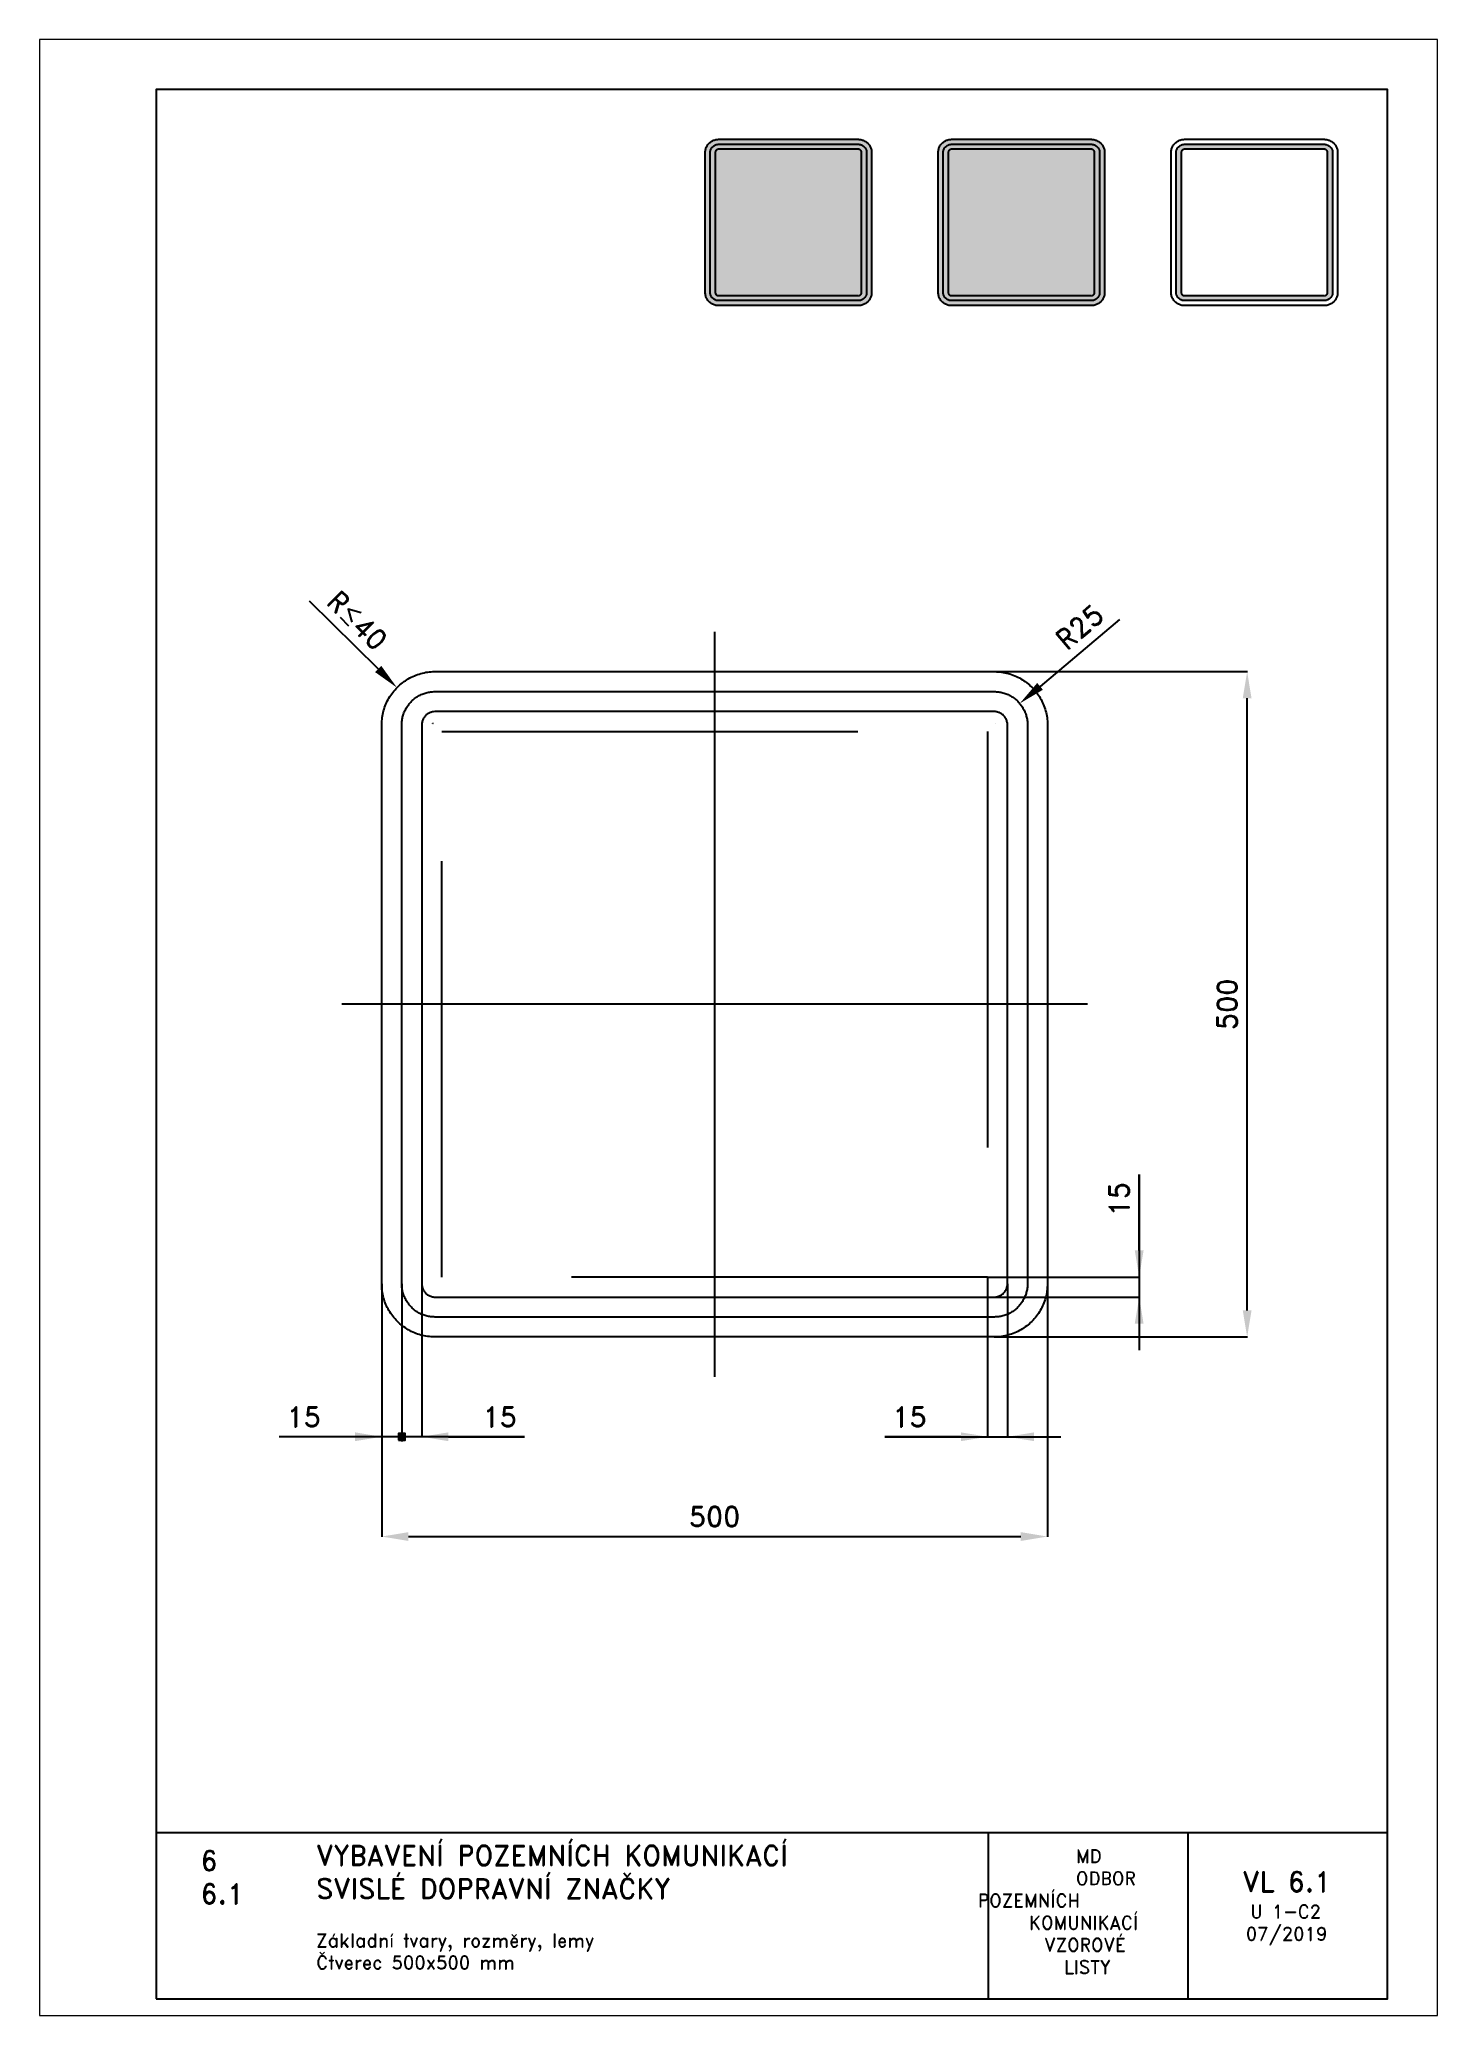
# Paper-space layout 'U 1-C2-Čtverec (500x500)' of a CAD drawing. Header units: millimetres. Extents: x 0 to 210, y 0 to 297.
# The model-space entities are those that its viewports show. They can reach past a viewport. Long polylines and large blocks are cut down to what shows.
import ezdxf

# ---------------------------------------------------------------- set-up
doc = ezdxf.new("R2010")
doc.units = ezdxf.units.MM
doc.header["$LTSCALE"] = 5
doc.linetypes.add('ČERCHOVANÁX2', pattern=[2, 1, -0.5, 0, -0.5])
doc.linetypes.add('ČÁRKOVANÁX2', pattern=[1.5, 1, -0.5])
for name, color, linetype in [('Kóty', 2, 'Continuous'), ('Rozpiska', 7, 'Continuous'), ('Značka', 7, 'Continuous')]:
    doc.layers.add(name, color=color, linetype=linetype)
doc.layers.add('Rámeček', color=6, linetype='Continuous', plot=False)
doc.styles.get("Standard").update_dxf_attribs({"font": 'romand.shx', "height": 15})
doc.dimstyles.get("Standard").update_dxf_attribs({"dimtxt": 15, "dimasz": 20, "dimexe": 0.18, "dimexo": 0.0625, "dimgap": 7.5, "dimtad": 1, "dimdec": 0, "dimzin": 0, "dimdsep": 46, "dimtxsty": 'Standard', "dimcen": 0.09, "dimadec": 0, "dimazin": 0, "dimtfac": 1, "dimtdec": 0, "dimtofl": 0, "dimtmove": 0, "dimatfit": 3, "dimfxl": 1, "dimtolj": 1, "dimtzin": 0, "dimarcsym": 0})

psp = doc.layouts.new('U 1-C2-Čtverec (500x500)')

# ---------------------------------------------------------------- texts
at = {"layer": 'Rozpiska', "color": 7, "attachment_point": 1}
for s, width, insert, char_height in [('6', 149.0422, (24.17, 24.77), 3), ('{\\C6;VYBAVENÍ POZEMNÍCH KOMUNIKACÍ\\P}SVISLÉ DOPRAVNÍ ZNAČKY{\\H1.34524x; }', 149.0422, (41.56, 25.56), 3), ('\\pi14.7414;{\\C6;MD\\P\\pi2.36044;}ODBOR POZEMNÍCH{\\H1.57143x; }\\P\\pi7.69378;KOMUNIKACÍ{\\H1.5x; }\\P\\pi9.97949;{\\C6;VZOROVÉ\\H1.47619x; \\H0.67742x;\\P\\pi12.93187;LISTY\\H1.26984x; }', 33.1018, (140.95, 24.95), 2), ('\\pi1.03113;{\\H1.5x;\\C6;VL 6.1\\P\\pi2.22157;\\H0.66667x;U 1-C2\\H1.66666x; \\H0.6x;\\P\\pi1.5549;07/2019\\H1.80159x; }', 16.0623, (179.66, 21.61), 2), ('6.1', 149.0422, (24.17, 19.78), 3), ('{\\C6;Základní tvary, rozměry, lemy\\P}Čtverec 500x500 mm{\\H2.11905x; }', 149.0422, (41.56, 12.29), 2)]:
    psp.add_mtext_dynamic_manual_height_columns(s, width=width, gutter_width=100, heights=[0], dxfattribs=dict(at, insert=insert, char_height=char_height))

msp = doc.modelspace()

# ---------------------------------------------------------------- texts
at = {"layer": 'Kóty', "char_height": 15, "attachment_point": 5}
for s, insert, rotation in [('\\A1;R{\\A0;≤}40', (-18.3, 538.5), 315.2623), ('\\A1;15', (553.9, 103.6), 90)]:
    msp.add_mtext(s, dxfattribs=dict(at, insert=insert, rotation=rotation))
for insert in [(-58.6, -60), (88.6, -60), (396.4, -60)]:
    msp.add_mtext('\\A1;15', dxfattribs=dict(at, insert=insert))

# ---------------------------------------------------------------- blocks, each defined once
blk = doc.blocks.new('*D0')
at = {"layer": 'Defpoints', "color": 0, "transparency": 16777216}
for p in [(0, 40), (500, 40), (500, -150)]:
    blk.add_point(p, dxfattribs=at)
at = {"layer": 'Kóty', "color": 0, "lineweight": -2, "transparency": 16777216}
for p, q in [((0, 39.9), (0, -150.2)), ((500, 39.9), (500, -150.2)), ((20, -150), (480, -150))]:
    blk.add_line(p, q, dxfattribs=at)
at = {"layer": 'Kóty', "color": 0, "transparency": 16777216}
for points in [[(20, -146.7), (20, -153.3), (0, -150)], [(480, -146.7), (480, -153.3), (500, -150)]]:
    blk.add_solid(points, dxfattribs=at)
at = {"layer": 'Kóty', "color": 0, "transparency": 16777216, "insert": (250, -135), "char_height": 15, "attachment_point": 5}
blk.add_mtext('\\A1;500', dxfattribs=at)
blk = doc.blocks.new('*D1')
at = {"layer": 'Defpoints', "color": 0, "transparency": 16777216}
for p in [(460, 500), (650, 500), (460, 0)]:
    blk.add_point(p, dxfattribs=at)
at = {"layer": 'Kóty', "color": 0, "lineweight": -2, "transparency": 16777216}
for p, q in [((460.1, 500), (650.2, 500)), ((650, 20), (650, 480)), ((460.1, 0), (650.2, 0))]:
    blk.add_line(p, q, dxfattribs=at)
at = {"layer": 'Kóty', "color": 0, "transparency": 16777216}
for points in [[(646.7, 480), (653.3, 480), (650, 500)], [(646.7, 20), (653.3, 20), (650, 0)]]:
    blk.add_solid(points, dxfattribs=at)
at = {"layer": 'Kóty', "color": 0, "transparency": 16777216, "insert": (635, 250), "char_height": 15, "attachment_point": 5, "rotation": 90}
blk.add_mtext('\\A1;500', dxfattribs=at)
blk = doc.blocks.new('*D2')
at = {"layer": 'Defpoints', "color": 0, "transparency": 16777216}
for p in [(479.2, 476.1), (461, 460.8)]:
    blk.add_point(p, dxfattribs=at)
at = {"layer": 'Kóty', "color": 0, "lineweight": -2, "transparency": 16777216}
for p, q in [((554.1, 539.1), (494.5, 488.9)), ((461, 460.7), (461, 460.9)), ((461, 460.8), (461.1, 460.8))]:
    blk.add_line(p, q, dxfattribs=at)
at = {"layer": 'Kóty', "color": 0, "transparency": 16777216}
blk.add_solid([(492.3, 491.5), (496.6, 486.4), (479.2, 476.1)], dxfattribs=at)
at = {"layer": 'Kóty', "color": 0, "transparency": 16777216, "insert": (524.2, 533.6), "char_height": 15, "attachment_point": 5, "rotation": 40.0822}
blk.add_mtext('\\A1;R25', dxfattribs=at)

# ---------------------------------------------------------------- dimensions: what is measured, and where the dimension line sits
at = {"layer": 'Kóty'}
dim = msp.add_radius_dim(center=(461, 460.8), mpoint=(479.2, 476.1), text='R25', dimstyle='Standard', dxfattribs=at)
dim.commit()
dim.dimension.update_dxf_attribs({"geometry": '*D2', "text_midpoint": (533.9, 522.1), "dimtype": 164})
dim = msp.add_linear_dim(base=(650, 500), p1=(460, 0), p2=(460, 500), angle=90, dimstyle='Standard', dxfattribs=at)
dim.commit()
dim.dimension.update_dxf_attribs({"geometry": '*D1', "text_midpoint": (635, 250)})
dim = msp.add_linear_dim(base=(500, -150), p1=(0, 40), p2=(500, 40), dimstyle='Standard', dxfattribs=at)
dim.commit()
dim.dimension.update_dxf_attribs({"geometry": '*D0', "text_midpoint": (250, -135)})

# ---------------------------------------------------------------- hatches: boundary and pattern name
at = {"layer": 'Kóty'}
h = msp.add_hatch(color=256, dxfattribs=at)
h.dxf.hatch_style = 1
h.paths.add_polyline_path([(12.5, -77.5), (17.5, -77.5), (17.5, -72.5), (12.5, -72.5)])

# ---------------------------------------------------------------- linework, layer by layer
for p, q in [((-54.5, 553.3), (-2.8, 502.1)), ((38.4, 461.1), (38.4, 461.3)), ((38.4, 461.2), (38.5, 461.2)), ((568.9, 122.1), (568.9, -10)), ((568.9, 65), (568.9, 122.1)), ((455, 44.9), (455, -75.2)), ((455.1, 45), (569.1, 45)), ((0, 39.9), (0, -75.2)), ((15, 39.9), (15, -78.5)), ((15, 39.9), (15, -78.5)), ((15, 39.9), (15, -78.5)), ((15, 39.9), (15, -78.5)), ((30, 39.9), (30, -75.2)), ((460.1, 30), (569.1, 30)), ((470, 39.9), (470, -75.2)), ((107.1, -75), (-77.1, -75)), ((50, -75), (107.1, -75)), ((377.9, -75), (510, -75)), ((435, -75), (377.9, -75))]:
    msp.add_line(p, q, dxfattribs=at)
msp.add_lwpolyline([(12.5, -77.5), (17.5, -77.5), (17.5, -72.5), (12.5, -72.5)], close=True, dxfattribs=at)
for points in [[(-0.4, 504.4), (-5.1, 499.7), (11.4, 488)], [(565.6, 65), (572.2, 65), (568.9, 45)], [(565.6, 10), (572.2, 10), (568.9, 30)], [(-20, -71.7), (-20, -78.3), (0, -75)], [(50, -71.7), (50, -78.3), (30, -75)], [(435, -71.7), (435, -78.3), (455, -75)], [(490, -71.7), (490, -78.3), (470, -75)]]:
    msp.add_solid(points, dxfattribs=at)
at = {"layer": 'Značka', "color": 6, "linetype": 'ČERCHOVANÁX2', "lineweight": 25, "ltscale": 5}
for p, q in [((250, 530), (250, -30)), ((530, 250), (-30, 250))]:
    msp.add_line(p, q, dxfattribs=at)
at = {"layer": 'Značka', "color": 5}
for points in [[(40, 0), (39.8, 0), (39.7, 0, -0.03218), (34.5, 0.4, -0.035443), (29.4, 1.4, -0.036267), (24.5, 3.1, -0.03442), (19.9, 5.4, -0.033722), (15.6, 8.3, -0.034085), (11.7, 11.7, -0.034209), (8.3, 15.6, -0.034229), (5.4, 19.9, -0.034045), (3.1, 24.5, -0.033412), (1.4, 29.4, -0.034127), (0.3, 34.5, -0.036745), (0, 39.7), (0, 39.8), (0, 40), (0, 460), (0, 460.2), (0, 460.3, -0.03218), (0.4, 465.5, -0.035443), (1.4, 470.6, -0.036267), (3.1, 475.5, -0.034424), (5.4, 480.1, -0.033723), (8.3, 484.4, -0.034083), (11.7, 488.3, -0.034209), (15.6, 491.7, -0.034227), (19.9, 494.6, -0.034042), (24.5, 496.9, -0.033411), (29.4, 498.6, -0.034123), (34.5, 499.7, -0.036741), (39.7, 500), (39.8, 500), (40, 500), (460, 500), (460.2, 500), (460.3, 500, -0.032173), (465.5, 499.6, -0.035441), (470.6, 498.6, -0.036265), (475.5, 496.9, -0.034422), (480.1, 494.6, -0.033722), (484.4, 491.7, -0.034086), (488.3, 488.3, -0.03421), (491.7, 484.4, -0.034231), (494.6, 480.1, -0.034045), (496.9, 475.5, -0.03341), (498.6, 470.6, -0.034123), (499.7, 465.5, -0.036741), (500, 460.3), (500, 460.2), (500, 460), (500, 40), (500, 39.8), (500, 39.7, -0.032173), (499.6, 34.5, -0.035442), (498.6, 29.4, -0.036265), (496.9, 24.5, -0.034418), (494.6, 19.9, -0.033721), (491.7, 15.6, -0.034088), (488.3, 11.7, -0.03421), (484.4, 8.3, -0.034232), (480.1, 5.4, -0.034047), (475.5, 3.1, -0.033411), (470.6, 1.4, -0.034127), (465.5, 0.3, -0.036745), (460.3, 0), (460.2, 0), (460, 0), (40, 0)], [(40, 15), (39.9, 15), (39.8, 15, -0.03218), (36.6, 15.2, -0.035443), (33.4, 15.9, -0.036268), (30.3, 16.9, -0.03442), (27.4, 18.4, -0.033721), (24.7, 20.2, -0.034085), (22.3, 22.3, -0.034209), (20.2, 24.7, -0.03423), (18.4, 27.4, -0.034045), (16.9, 30.3, -0.033412), (15.9, 33.4, -0.034127), (15.2, 36.6, -0.036745), (15, 39.8), (15, 39.9), (15, 40), (15, 460), (15, 460.1), (15, 460.2, -0.032179), (15.2, 463.4, -0.035441), (15.9, 466.6, -0.03627), (16.9, 469.7, -0.034417), (18.4, 472.6, -0.033719), (20.2, 475.3, -0.034077), (22.3, 477.7, -0.034208), (24.7, 479.8, -0.034227), (27.4, 481.6, -0.034052), (30.3, 483.1, -0.033416), (33.4, 484.1, -0.034129), (36.6, 484.8, -0.036746), (39.8, 485), (39.9, 485), (40, 485), (460, 485), (460.1, 485), (460.2, 485, -0.032179), (463.4, 484.8, -0.035449), (466.6, 484.1, -0.036285), (469.7, 483.1, -0.03442), (472.6, 481.6, -0.033728), (475.3, 479.8, -0.034072), (477.7, 477.7, -0.034214), (479.8, 475.3, -0.034225), (481.6, 472.6, -0.034047), (483.1, 469.7, -0.033416), (484.1, 466.6, -0.034127), (484.8, 463.4, -0.036746), (485, 460.2), (485, 460.1), (485, 460), (485, 40), (485, 39.9), (485, 39.8, -0.032179), (484.8, 36.6, -0.035451), (484.1, 33.4, -0.036282), (483.1, 30.3, -0.034424), (481.6, 27.4, -0.033731), (479.8, 24.7, -0.034079), (477.7, 22.3, -0.034215), (475.3, 20.2, -0.034228), (472.6, 18.4, -0.03404), (469.7, 16.9, -0.033412), (466.6, 15.9, -0.034125), (463.4, 15.2, -0.036745), (460.2, 15), (460.1, 15), (460, 15), (40, 15)], [(40, 30), (460, 30), (460, 30), (460.1, 30, 0.032177), (461.4, 30.1, 0.035443), (462.6, 30.4, 0.03627), (463.9, 30.8, 0.034422), (465, 31.4, 0.033734), (466.1, 32.1, 0.034072), (467.1, 32.9, 0.034206), (467.9, 33.9, 0.034224), (468.6, 35, 0.034046), (469.2, 36.1, 0.033416), (469.6, 37.4, 0.034152), (469.9, 38.6, 0.036741), (470, 39.9), (470, 40), (470, 40), (470, 460), (470, 460), (470, 460.1, 0.032177), (469.9, 461.4, 0.035443), (469.6, 462.6, 0.036259), (469.2, 463.9, 0.034425), (468.6, 465, 0.033741), (467.9, 466.1, 0.034066), (467.1, 467.1, 0.034182), (466.1, 467.9, 0.034226), (465, 468.6, 0.034056), (463.9, 469.2, 0.033425), (462.6, 469.6, 0.034151), (461.4, 469.9, 0.036743), (460.1, 470), (460, 470), (460, 470), (40, 470), (40, 470), (39.9, 470), (38.6, 469.9, 0.035442), (37.4, 469.6, 0.036259), (36.1, 469.2, 0.034422), (35, 468.6, 0.033732), (33.9, 467.9, 0.034079), (32.9, 467.1, 0.034184), (32.1, 466.1, 0.034233), (31.4, 465, 0.034053), (30.8, 463.9, 0.033425), (30.4, 462.6, 0.034128), (30.1, 461.4, 0.036749), (30, 460.1), (30, 460), (30, 460), (30, 40), (30, 40), (30, 39.9, 0.032179), (30.1, 38.6, 0.035442), (30.4, 37.4, 0.03627), (30.8, 36.1, 0.034419), (31.4, 35, 0.033724), (32.1, 33.9, 0.034086), (32.9, 32.9, 0.034208), (33.9, 32.1, 0.034231), (35, 31.4, 0.034043), (36.1, 30.8, 0.033417), (37.4, 30.4, 0.034129), (38.6, 30.1, 0.036747), (39.9, 30), (40, 30), (40, 30)]]:
    msp.add_lwpolyline(points, format="xyb", dxfattribs=at)
at = {"layer": 'Značka', "color": 7, "linetype": 'ČÁRKOVANÁX2', "ltscale": 2.5}
msp.add_lwpolyline([(45, 45), (45, 455), (455, 455), (455, 45), (45, 45)], dxfattribs=at)

msp.set_redraw_order([(e.dxf.handle, doc.entitydb.next_handle()) for e in msp.query("TEXT MTEXT ATTDEF DIMENSION ARC_DIMENSION")])  # texts and dimensions are drawn at this point

# ---------------------------------------------------------------- hatches: boundary and pattern name
at = {"layer": 'Značka'}
h = psp.add_hatch(color=114, dxfattribs=at)
h.dxf.hatch_style = 1
edge = h.paths.add_edge_path()
edge.add_line((102, 257), (101.99, 257))
edge.add_line((101.99, 257), (101.98, 257))
edge.add_arc((102, 259.01), 2.01, 262.3068, 269.6794, ccw=False)
edge.add_arc((101.97, 258.83), 1.83, 254.202, 262.3216, ccw=False)
edge.add_arc((101.92, 258.8), 1.79, 247.1661, 255.4742, ccw=False)
edge.add_arc((101.96, 258.89), 1.88, 239.2873, 247.1728, ccw=False)
edge.add_arc((101.95, 258.94), 1.92, 232.4432, 240.1687, ccw=False)
edge.add_arc((101.94, 258.92), 1.9, 224.6398, 232.4486, ccw=False)
edge.add_arc((101.92, 258.94), 1.9, 217.5704, 225.4074, ccw=False)
edge.add_arc((101.92, 258.94), 1.89, 209.7383, 217.5799, ccw=False)
edge.add_arc((101.91, 258.96), 1.9, 202.6902, 210.4896, ccw=False)
edge.add_arc((101.95, 258.98), 1.94, 195.0379, 202.6926, ccw=False)
edge.add_arc((101.9, 258.99), 1.9, 188.0097, 195.828, ccw=False)
edge.add_arc((101.76, 258.97), 1.76, 179.6099, 188.0274, ccw=False)
edge.add_line((100, 258.98), (100, 258.99))
edge.add_line((100, 258.99), (100, 259))
edge.add_line((100, 259), (100, 280))
edge.add_line((100, 280), (100, 280.01))
edge.add_line((100, 280.01), (100, 280.02))
edge.add_arc((102.01, 280), 2.01, 172.3069, 179.6795, ccw=False)
edge.add_arc((101.83, 280.03), 1.83, 164.2025, 172.322, ccw=False)
edge.add_arc((101.8, 280.08), 1.79, 157.1672, 165.4752, ccw=False)
edge.add_arc((101.89, 280.04), 1.88, 149.2869, 157.1732, ccw=False)
edge.add_arc((101.94, 280.05), 1.92, 142.4425, 150.1682, ccw=False)
edge.add_arc((101.92, 280.06), 1.9, 134.6357, 142.4439, ccw=False)
edge.add_arc((101.94, 280.08), 1.9, 127.5712, 135.4082, ccw=False)
edge.add_arc((101.94, 280.08), 1.89, 119.7449, 127.5862, ccw=False)
edge.add_arc((101.96, 280.09), 1.9, 112.6849, 120.4838, ccw=False)
edge.add_arc((101.98, 280.05), 1.94, 105.0356, 112.6899, ccw=False)
edge.add_arc((101.99, 280.1), 1.9, 98.0113, 105.8288, ccw=False)
edge.add_arc((101.97, 280.24), 1.76, 89.615, 98.0316, ccw=False)
edge.add_line((101.98, 282), (101.99, 282))
edge.add_line((101.99, 282), (102, 282))
edge.add_line((102, 282), (123, 282))
edge.add_line((123, 282), (123.01, 282))
edge.add_line((123.01, 282), (123.02, 282))
edge.add_arc((123, 279.99), 2.01, 82.3053, 89.6764, ccw=False)
edge.add_arc((123.03, 280.17), 1.83, 74.1992, 82.3183, ccw=False)
edge.add_arc((123.08, 280.2), 1.79, 67.1735, 75.4811, ccw=False)
edge.add_arc((123.04, 280.11), 1.88, 59.2893, 67.1752, ccw=False)
edge.add_arc((123.05, 280.06), 1.92, 52.4379, 60.1635, ccw=False)
edge.add_arc((123.06, 280.08), 1.9, 44.6329, 52.4418, ccw=False)
edge.add_arc((123.08, 280.06), 1.9, 37.5762, 45.4135, ccw=False)
edge.add_arc((123.08, 280.06), 1.89, 29.7445, 37.5865, ccw=False)
edge.add_arc((123.09, 280.04), 1.9, 22.6801, 30.4796, ccw=False)
edge.add_arc((123.05, 280.02), 1.94, 15.0378, 22.692, ccw=False)
edge.add_arc((123.1, 280.01), 1.9, 8.0118, 15.8292, ccw=False)
edge.add_arc((123.24, 280.03), 1.76, -0.3854, 8.0312, ccw=False)
edge.add_line((125, 280.02), (125, 280.01))
edge.add_line((125, 280.01), (125, 280))
edge.add_line((125, 280), (125, 259))
edge.add_line((125, 259), (125, 258.99))
edge.add_line((125, 258.99), (125, 258.98))
edge.add_arc((122.99, 259), 2.01, 352.3053, 359.6763, ccw=False)
edge.add_arc((123.17, 258.97), 1.83, 344.1987, 352.318, ccw=False)
edge.add_arc((123.2, 258.92), 1.79, 337.1724, 345.4801, ccw=False)
edge.add_arc((123.11, 258.96), 1.88, 329.2897, 337.1747, ccw=False)
edge.add_arc((123.06, 258.95), 1.92, 322.4386, 330.1641, ccw=False)
edge.add_arc((123.08, 258.94), 1.9, 314.637, 322.4464, ccw=False)
edge.add_arc((123.06, 258.92), 1.9, 307.5754, 315.4127, ccw=False)
edge.add_arc((123.07, 258.92), 1.89, 299.7379, 307.5803, ccw=False)
edge.add_arc((123.04, 258.91), 1.9, 292.6854, 300.4855, ccw=False)
edge.add_arc((123.02, 258.95), 1.94, 285.0402, 292.6947, ccw=False)
edge.add_arc((123.01, 258.9), 1.9, 278.0101, 285.8285, ccw=False)
edge.add_arc((123.03, 258.76), 1.76, 269.6095, 278.027, ccw=False)
edge.add_line((123.02, 257), (123.01, 257))
edge.add_line((123.01, 257), (123, 257))
edge.add_line((123, 257), (102, 257))
h = psp.add_hatch(color=255, dxfattribs=at)
h.dxf.hatch_style = 1
edge = h.paths.add_edge_path()
edge.add_line((102, 257.75), (102, 257.75))
edge.add_line((102, 257.75), (101.99, 257.75))
edge.add_arc((102, 259.01), 1.26, 262.3072, 269.6797, ccw=False)
edge.add_arc((101.98, 258.9), 1.14, 254.2017, 262.3212, ccw=False)
edge.add_arc((101.95, 258.88), 1.12, 247.167, 255.4753, ccw=False)
edge.add_arc((101.97, 258.93), 1.18, 239.2865, 247.172, ccw=False)
edge.add_arc((101.97, 258.96), 1.2, 232.4433, 240.1687, ccw=False)
edge.add_arc((101.96, 258.95), 1.19, 224.6404, 232.449, ccw=False)
edge.add_arc((101.95, 258.96), 1.18, 217.5705, 225.4075, ccw=False)
edge.add_arc((101.95, 258.96), 1.18, 209.7372, 217.5791, ccw=False)
edge.add_arc((101.94, 258.98), 1.19, 202.6906, 210.4901, ccw=False)
edge.add_arc((101.97, 258.98), 1.21, 195.0371, 202.6918, ccw=False)
edge.add_arc((101.94, 258.99), 1.19, 188.0108, 195.8291, ccw=False)
edge.add_arc((101.85, 258.98), 1.1, 179.6087, 188.0263, ccw=False)
edge.add_line((100.75, 258.99), (100.75, 259))
edge.add_line((100.75, 259), (100.75, 259))
edge.add_line((100.75, 259), (100.75, 280))
edge.add_line((100.75, 280), (100.75, 280))
edge.add_line((100.75, 280), (100.75, 280.01))
edge.add_arc((102.01, 280), 1.26, 172.3071, 179.6796, ccw=False)
edge.add_arc((101.9, 280.02), 1.14, 164.2041, 172.3231, ccw=False)
edge.add_arc((101.88, 280.05), 1.12, 157.1667, 165.4756, ccw=False)
edge.add_arc((101.93, 280.03), 1.18, 149.2885, 157.1732, ccw=False)
edge.add_arc((101.96, 280.03), 1.2, 142.4386, 150.1636, ccw=False)
edge.add_arc((101.95, 280.04), 1.19, 134.6459, 142.4529, ccw=False)
edge.add_arc((101.96, 280.05), 1.18, 127.5626, 135.3994, ccw=False)
edge.add_arc((101.96, 280.05), 1.18, 119.7449, 127.5861, ccw=False)
edge.add_arc((101.98, 280.06), 1.19, 112.6819, 120.4831, ccw=False)
edge.add_arc((101.99, 280.03), 1.21, 105.0433, 112.6989, ccw=False)
edge.add_arc((101.99, 280.06), 1.19, 98.0106, 105.8293, ccw=False)
edge.add_arc((101.98, 280.15), 1.1, 89.6033, 98.0211, ccw=False)
edge.add_line((101.99, 281.25), (102, 281.25))
edge.add_line((102, 281.25), (102, 281.25))
edge.add_line((102, 281.25), (123, 281.25))
edge.add_line((123, 281.25), (123, 281.25))
edge.add_line((123, 281.25), (123.01, 281.25))
edge.add_arc((123, 279.99), 1.26, 82.309, 89.6813, ccw=False)
edge.add_arc((123.02, 280.1), 1.14, 74.2066, 82.3275, ccw=False)
edge.add_arc((123.05, 280.12), 1.12, 67.1684, 75.4806, ccw=False)
edge.add_arc((123.03, 280.07), 1.18, 59.2865, 67.172, ccw=False)
edge.add_arc((123.03, 280.04), 1.2, 52.4317, 60.1587, ccw=False)
edge.add_arc((123.04, 280.05), 1.19, 44.6532, 52.4589, ccw=False)
edge.add_arc((123.05, 280.04), 1.18, 37.5631, 45.4013, ccw=False)
edge.add_arc((123.05, 280.04), 1.18, 29.7452, 37.5858, ccw=False)
edge.add_arc((123.06, 280.02), 1.19, 22.6809, 30.4809, ccw=False)
edge.add_arc((123.03, 280.01), 1.21, 15.0434, 22.6989, ccw=False)
edge.add_arc((123.06, 280.01), 1.19, 8.0104, 15.8287, ccw=False)
edge.add_arc((123.15, 280.02), 1.1, -0.3972, 8.0206, ccw=False)
edge.add_line((124.25, 280.01), (124.25, 280))
edge.add_line((124.25, 280), (124.25, 280))
edge.add_line((124.25, 280), (124.25, 259))
edge.add_line((124.25, 259), (124.25, 259))
edge.add_line((124.25, 259), (124.25, 258.99))
edge.add_arc((122.99, 259), 1.26, 352.3091, 359.6814, ccw=False)
edge.add_arc((123.1, 258.98), 1.14, 344.2042, 352.3256, ccw=False)
edge.add_arc((123.12, 258.95), 1.12, 337.1687, 345.4803, ccw=False)
edge.add_arc((123.07, 258.97), 1.18, 329.2845, 337.1708, ccw=False)
edge.add_arc((123.04, 258.97), 1.2, 322.4363, 330.1639, ccw=False)
edge.add_arc((123.05, 258.96), 1.19, 314.6477, 322.455, ccw=False)
edge.add_arc((123.04, 258.95), 1.18, 307.571, 315.4093, ccw=False)
edge.add_arc((123.04, 258.95), 1.18, 299.7375, 307.5788, ccw=False)
edge.add_arc((123.02, 258.94), 1.19, 292.6896, 300.488, ccw=False)
edge.add_arc((123.02, 258.97), 1.21, 285.0371, 292.6917, ccw=False)
edge.add_arc((123.01, 258.94), 1.19, 278.0107, 285.8285, ccw=False)
edge.add_arc((123.02, 258.85), 1.1, 269.6082, 278.0258, ccw=False)
edge.add_line((123.01, 257.75), (123, 257.75))
edge.add_line((123, 257.75), (123, 257.75))
edge.add_line((123, 257.75), (102, 257.75))
edge = h.paths.add_edge_path(flags=16)
edge.add_line((102, 258.5), (123, 258.5))
edge.add_line((123, 258.5), (123, 258.5))
edge.add_line((123, 258.5), (123, 258.5))
edge.add_arc((123, 259), 0.503, 270.3239, 277.6959)
edge.add_arc((123.01, 258.96), 0.458, 277.675, 285.7945)
edge.add_arc((123.02, 258.95), 0.447, 284.5281, 292.837)
edge.add_arc((123.01, 258.97), 0.471, 292.8238, 300.7097)
edge.add_arc((123.01, 258.98), 0.48, 299.848, 307.5763)
edge.add_arc((123.02, 258.98), 0.476, 307.5419, 315.3476)
edge.add_arc((123.02, 258.98), 0.474, 314.6026, 322.4389)
edge.add_arc((123.02, 258.98), 0.474, 322.4117, 330.2523)
edge.add_arc((123.02, 258.99), 0.476, 329.4876, 337.2874)
edge.add_arc((123.01, 258.99), 0.485, 337.3094, 344.9651)
edge.add_arc((123.02, 259), 0.475, 344.1675, 351.9915)
edge.add_arc((123.06, 258.99), 0.441, 351.9797, 360.3963)
edge.add_line((123.5, 259), (123.5, 259))
edge.add_line((123.5, 259), (123.5, 259))
edge.add_line((123.5, 259), (123.5, 280))
edge.add_line((123.5, 280), (123.5, 280))
edge.add_line((123.5, 280), (123.5, 280))
edge.add_arc((123, 280), 0.503, 0.346, 7.718)
edge.add_arc((123.04, 280.01), 0.458, 7.649, 15.7685)
edge.add_arc((123.05, 280.02), 0.447, 14.5335, 22.8399)
edge.add_arc((123.03, 280.01), 0.471, 22.8393, 30.7258)
edge.add_arc((123.02, 280.01), 0.48, 29.8619, 37.5919)
edge.add_arc((123.02, 280.02), 0.476, 37.5293, 45.3336)
edge.add_arc((123.02, 280.02), 0.474, 44.5906, 52.4215)
edge.add_arc((123.02, 280.02), 0.474, 52.414, 60.2549)
edge.add_arc((123.01, 280.02), 0.476, 59.4944, 67.2963)
edge.add_arc((123.01, 280.01), 0.485, 67.3027, 74.9604)
edge.add_arc((123, 280.02), 0.476, 74.1722, 81.9959)
edge.add_arc((123.01, 280.06), 0.44, 81.9774, 90.3944)
edge.add_line((123, 280.5), (123, 280.5))
edge.add_line((123, 280.5), (123, 280.5))
edge.add_line((123, 280.5), (102, 280.5))
edge.add_line((102, 280.5), (102, 280.5))
edge.add_line((102, 280.5), (102, 280.5))
edge.add_line((102, 280.5), (101.93, 280.5))
edge.add_arc((101.99, 280.04), 0.458, 97.65, 105.7693)
edge.add_arc((101.98, 280.05), 0.447, 104.5307, 112.8371)
edge.add_arc((101.99, 280.03), 0.471, 112.8436, 120.7294)
edge.add_arc((101.99, 280.02), 0.481, 119.8458, 127.5736)
edge.add_arc((101.98, 280.02), 0.476, 127.5366, 135.3439)
edge.add_arc((101.98, 280.02), 0.474, 134.5837, 142.4152)
edge.add_arc((101.98, 280.02), 0.473, 142.4206, 150.2631)
edge.add_arc((101.98, 280.01), 0.476, 149.5185, 157.3198)
edge.add_arc((101.99, 280.01), 0.485, 157.2985, 164.9562)
edge.add_arc((101.98, 280), 0.476, 164.1792, 171.9976)
edge.add_arc((101.94, 280.01), 0.44, 171.9679, 180.3863)
edge.add_line((101.5, 280), (101.5, 280))
edge.add_line((101.5, 280), (101.5, 280))
edge.add_line((101.5, 280), (101.5, 259))
edge.add_line((101.5, 259), (101.5, 259))
edge.add_line((101.5, 259), (101.5, 259))
edge.add_arc((102, 259), 0.503, 180.3228, 187.6952)
edge.add_arc((101.96, 258.99), 0.458, 187.676, 195.7953)
edge.add_arc((101.95, 258.98), 0.447, 194.5253, 202.8341)
edge.add_arc((101.97, 258.99), 0.471, 202.8281, 210.7134)
edge.add_arc((101.98, 258.99), 0.481, 209.8319, 217.5581)
edge.add_arc((101.98, 258.98), 0.476, 217.5491, 225.3579)
edge.add_arc((101.98, 258.98), 0.474, 224.5957, 232.4325)
edge.add_arc((101.98, 258.98), 0.473, 232.4183, 240.2605)
edge.add_arc((101.99, 258.98), 0.476, 239.5116, 247.3108)
edge.add_arc((101.99, 258.99), 0.485, 247.3052, 254.9609)
edge.add_arc((102, 258.98), 0.476, 254.1745, 261.9932)
edge.add_arc((101.99, 258.94), 0.441, 261.9702, 270.3881)
edge.add_line((102, 258.5), (102, 258.5))
edge.add_line((102, 258.5), (102, 258.5))
h = psp.add_hatch(color=170, dxfattribs=at)
h.dxf.hatch_style = 1
edge = h.paths.add_edge_path()
edge.add_line((137, 257), (136.99, 257))
edge.add_line((136.99, 257), (136.98, 257))
edge.add_arc((137, 259.01), 2.01, 262.3068, 269.6794, ccw=False)
edge.add_arc((136.97, 258.83), 1.83, 254.202, 262.3216, ccw=False)
edge.add_arc((136.92, 258.8), 1.79, 247.1661, 255.4742, ccw=False)
edge.add_arc((136.96, 258.89), 1.88, 239.2873, 247.1728, ccw=False)
edge.add_arc((136.95, 258.94), 1.92, 232.4432, 240.1687, ccw=False)
edge.add_arc((136.94, 258.92), 1.9, 224.6398, 232.4486, ccw=False)
edge.add_arc((136.92, 258.94), 1.9, 217.5704, 225.4074, ccw=False)
edge.add_arc((136.92, 258.94), 1.89, 209.7383, 217.5799, ccw=False)
edge.add_arc((136.91, 258.96), 1.9, 202.6902, 210.4896, ccw=False)
edge.add_arc((136.95, 258.98), 1.94, 195.0379, 202.6926, ccw=False)
edge.add_arc((136.9, 258.99), 1.9, 188.0097, 195.828, ccw=False)
edge.add_arc((136.76, 258.97), 1.76, 179.6099, 188.0274, ccw=False)
edge.add_line((135, 258.98), (135, 258.99))
edge.add_line((135, 258.99), (135, 259))
edge.add_line((135, 259), (135, 280))
edge.add_line((135, 280), (135, 280.01))
edge.add_line((135, 280.01), (135, 280.02))
edge.add_arc((137.01, 280), 2.01, 172.3069, 179.6795, ccw=False)
edge.add_arc((136.83, 280.03), 1.83, 164.2025, 172.322, ccw=False)
edge.add_arc((136.8, 280.08), 1.79, 157.1672, 165.4752, ccw=False)
edge.add_arc((136.89, 280.04), 1.88, 149.2869, 157.1732, ccw=False)
edge.add_arc((136.94, 280.05), 1.92, 142.4425, 150.1682, ccw=False)
edge.add_arc((136.92, 280.06), 1.9, 134.6357, 142.4439, ccw=False)
edge.add_arc((136.94, 280.08), 1.9, 127.5712, 135.4082, ccw=False)
edge.add_arc((136.94, 280.08), 1.89, 119.7449, 127.5862, ccw=False)
edge.add_arc((136.96, 280.09), 1.9, 112.6849, 120.4838, ccw=False)
edge.add_arc((136.98, 280.05), 1.94, 105.0356, 112.6899, ccw=False)
edge.add_arc((136.99, 280.1), 1.9, 98.0113, 105.8288, ccw=False)
edge.add_arc((136.97, 280.24), 1.76, 89.615, 98.0316, ccw=False)
edge.add_line((136.98, 282), (136.99, 282))
edge.add_line((136.99, 282), (137, 282))
edge.add_line((137, 282), (158, 282))
edge.add_line((158, 282), (158.01, 282))
edge.add_line((158.01, 282), (158.02, 282))
edge.add_arc((158, 279.99), 2.01, 82.3053, 89.6764, ccw=False)
edge.add_arc((158.03, 280.17), 1.83, 74.1992, 82.3183, ccw=False)
edge.add_arc((158.08, 280.2), 1.79, 67.1735, 75.4811, ccw=False)
edge.add_arc((158.04, 280.11), 1.88, 59.2893, 67.1752, ccw=False)
edge.add_arc((158.05, 280.06), 1.92, 52.4379, 60.1635, ccw=False)
edge.add_arc((158.06, 280.08), 1.9, 44.6329, 52.4418, ccw=False)
edge.add_arc((158.08, 280.06), 1.9, 37.5762, 45.4135, ccw=False)
edge.add_arc((158.08, 280.06), 1.89, 29.7445, 37.5865, ccw=False)
edge.add_arc((158.09, 280.04), 1.9, 22.6801, 30.4796, ccw=False)
edge.add_arc((158.05, 280.02), 1.94, 15.0378, 22.692, ccw=False)
edge.add_arc((158.1, 280.01), 1.9, 8.0118, 15.8292, ccw=False)
edge.add_arc((158.24, 280.03), 1.76, -0.3854, 8.0312, ccw=False)
edge.add_line((160, 280.02), (160, 280.01))
edge.add_line((160, 280.01), (160, 280))
edge.add_line((160, 280), (160, 259))
edge.add_line((160, 259), (160, 258.99))
edge.add_line((160, 258.99), (160, 258.98))
edge.add_arc((157.99, 259), 2.01, 352.3053, 359.6763, ccw=False)
edge.add_arc((158.17, 258.97), 1.83, 344.1987, 352.318, ccw=False)
edge.add_arc((158.2, 258.92), 1.79, 337.1724, 345.4801, ccw=False)
edge.add_arc((158.11, 258.96), 1.88, 329.2897, 337.1747, ccw=False)
edge.add_arc((158.06, 258.95), 1.92, 322.4386, 330.1641, ccw=False)
edge.add_arc((158.08, 258.94), 1.9, 314.637, 322.4464, ccw=False)
edge.add_arc((158.06, 258.92), 1.9, 307.5754, 315.4127, ccw=False)
edge.add_arc((158.07, 258.92), 1.89, 299.7379, 307.5803, ccw=False)
edge.add_arc((158.04, 258.91), 1.9, 292.6854, 300.4855, ccw=False)
edge.add_arc((158.02, 258.95), 1.94, 285.0402, 292.6947, ccw=False)
edge.add_arc((158.01, 258.9), 1.9, 278.0101, 285.8285, ccw=False)
edge.add_arc((158.03, 258.76), 1.76, 269.6095, 278.027, ccw=False)
edge.add_line((158.02, 257), (158.01, 257))
edge.add_line((158.01, 257), (158, 257))
edge.add_line((158, 257), (137, 257))
h = psp.add_hatch(color=255, dxfattribs=at)
h.dxf.hatch_style = 1
edge = h.paths.add_edge_path()
edge.add_line((137, 257.75), (137, 257.75))
edge.add_line((137, 257.75), (136.99, 257.75))
edge.add_arc((137, 259.01), 1.26, 262.3072, 269.6797, ccw=False)
edge.add_arc((136.98, 258.9), 1.14, 254.2017, 262.3212, ccw=False)
edge.add_arc((136.95, 258.88), 1.12, 247.167, 255.4753, ccw=False)
edge.add_arc((136.97, 258.93), 1.18, 239.2865, 247.172, ccw=False)
edge.add_arc((136.97, 258.96), 1.2, 232.4433, 240.1687, ccw=False)
edge.add_arc((136.96, 258.95), 1.19, 224.6404, 232.449, ccw=False)
edge.add_arc((136.95, 258.96), 1.18, 217.5705, 225.4075, ccw=False)
edge.add_arc((136.95, 258.96), 1.18, 209.7372, 217.5791, ccw=False)
edge.add_arc((136.94, 258.98), 1.19, 202.6906, 210.4901, ccw=False)
edge.add_arc((136.97, 258.98), 1.21, 195.0371, 202.6918, ccw=False)
edge.add_arc((136.94, 258.99), 1.19, 188.0108, 195.8291, ccw=False)
edge.add_arc((136.85, 258.98), 1.1, 179.6087, 188.0263, ccw=False)
edge.add_line((135.75, 258.99), (135.75, 259))
edge.add_line((135.75, 259), (135.75, 259))
edge.add_line((135.75, 259), (135.75, 280))
edge.add_line((135.75, 280), (135.75, 280))
edge.add_line((135.75, 280), (135.75, 280.01))
edge.add_arc((137.01, 280), 1.26, 172.3071, 179.6796, ccw=False)
edge.add_arc((136.9, 280.02), 1.14, 164.2041, 172.3231, ccw=False)
edge.add_arc((136.88, 280.05), 1.12, 157.1667, 165.4756, ccw=False)
edge.add_arc((136.93, 280.03), 1.18, 149.2885, 157.1732, ccw=False)
edge.add_arc((136.96, 280.03), 1.2, 142.4386, 150.1636, ccw=False)
edge.add_arc((136.95, 280.04), 1.19, 134.6459, 142.4529, ccw=False)
edge.add_arc((136.96, 280.05), 1.18, 127.5626, 135.3994, ccw=False)
edge.add_arc((136.96, 280.05), 1.18, 119.7449, 127.5861, ccw=False)
edge.add_arc((136.98, 280.06), 1.19, 112.6819, 120.4831, ccw=False)
edge.add_arc((136.99, 280.03), 1.21, 105.0433, 112.6989, ccw=False)
edge.add_arc((136.99, 280.06), 1.19, 98.0106, 105.8293, ccw=False)
edge.add_arc((136.98, 280.15), 1.1, 89.6033, 98.0211, ccw=False)
edge.add_line((136.99, 281.25), (137, 281.25))
edge.add_line((137, 281.25), (137, 281.25))
edge.add_line((137, 281.25), (158, 281.25))
edge.add_line((158, 281.25), (158, 281.25))
edge.add_line((158, 281.25), (158.01, 281.25))
edge.add_arc((158, 279.99), 1.26, 82.309, 89.6813, ccw=False)
edge.add_arc((158.02, 280.1), 1.14, 74.2066, 82.3275, ccw=False)
edge.add_arc((158.05, 280.12), 1.12, 67.1684, 75.4806, ccw=False)
edge.add_arc((158.03, 280.07), 1.18, 59.2865, 67.172, ccw=False)
edge.add_arc((158.03, 280.04), 1.2, 52.4317, 60.1587, ccw=False)
edge.add_arc((158.04, 280.05), 1.19, 44.6532, 52.4589, ccw=False)
edge.add_arc((158.05, 280.04), 1.18, 37.5631, 45.4013, ccw=False)
edge.add_arc((158.05, 280.04), 1.18, 29.7452, 37.5858, ccw=False)
edge.add_arc((158.06, 280.02), 1.19, 22.6809, 30.4809, ccw=False)
edge.add_arc((158.03, 280.01), 1.21, 15.0434, 22.6989, ccw=False)
edge.add_arc((158.06, 280.01), 1.19, 8.0104, 15.8287, ccw=False)
edge.add_arc((158.15, 280.02), 1.1, -0.3972, 8.0206, ccw=False)
edge.add_line((159.25, 280.01), (159.25, 280))
edge.add_line((159.25, 280), (159.25, 280))
edge.add_line((159.25, 280), (159.25, 259))
edge.add_line((159.25, 259), (159.25, 259))
edge.add_line((159.25, 259), (159.25, 258.99))
edge.add_arc((157.99, 259), 1.26, 352.3091, 359.6814, ccw=False)
edge.add_arc((158.1, 258.98), 1.14, 344.2042, 352.3256, ccw=False)
edge.add_arc((158.12, 258.95), 1.12, 337.1687, 345.4803, ccw=False)
edge.add_arc((158.07, 258.97), 1.18, 329.2845, 337.1708, ccw=False)
edge.add_arc((158.04, 258.97), 1.2, 322.4363, 330.1639, ccw=False)
edge.add_arc((158.05, 258.96), 1.19, 314.6477, 322.455, ccw=False)
edge.add_arc((158.04, 258.95), 1.18, 307.571, 315.4093, ccw=False)
edge.add_arc((158.04, 258.95), 1.18, 299.7375, 307.5788, ccw=False)
edge.add_arc((158.02, 258.94), 1.19, 292.6896, 300.488, ccw=False)
edge.add_arc((158.02, 258.97), 1.21, 285.0371, 292.6917, ccw=False)
edge.add_arc((158.01, 258.94), 1.19, 278.0107, 285.8285, ccw=False)
edge.add_arc((158.02, 258.85), 1.1, 269.6082, 278.0258, ccw=False)
edge.add_line((158.01, 257.75), (158, 257.75))
edge.add_line((158, 257.75), (158, 257.75))
edge.add_line((158, 257.75), (137, 257.75))
edge = h.paths.add_edge_path(flags=16)
edge.add_line((137, 258.5), (158, 258.5))
edge.add_line((158, 258.5), (158, 258.5))
edge.add_line((158, 258.5), (158, 258.5))
edge.add_arc((158, 259), 0.503, 270.3239, 277.6959)
edge.add_arc((158.01, 258.96), 0.458, 277.675, 285.7945)
edge.add_arc((158.02, 258.95), 0.447, 284.5281, 292.837)
edge.add_arc((158.01, 258.97), 0.471, 292.8238, 300.7097)
edge.add_arc((158.01, 258.98), 0.48, 299.848, 307.5763)
edge.add_arc((158.02, 258.98), 0.476, 307.5419, 315.3476)
edge.add_arc((158.02, 258.98), 0.474, 314.6026, 322.4389)
edge.add_arc((158.02, 258.98), 0.474, 322.4117, 330.2523)
edge.add_arc((158.02, 258.99), 0.476, 329.4876, 337.2874)
edge.add_arc((158.01, 258.99), 0.485, 337.3094, 344.9651)
edge.add_arc((158.02, 259), 0.475, 344.1675, 351.9915)
edge.add_arc((158.06, 258.99), 0.441, 351.9797, 360.3963)
edge.add_line((158.5, 259), (158.5, 259))
edge.add_line((158.5, 259), (158.5, 259))
edge.add_line((158.5, 259), (158.5, 280))
edge.add_line((158.5, 280), (158.5, 280))
edge.add_line((158.5, 280), (158.5, 280))
edge.add_arc((158, 280), 0.503, 0.346, 7.718)
edge.add_arc((158.04, 280.01), 0.458, 7.649, 15.7685)
edge.add_arc((158.05, 280.02), 0.447, 14.5335, 22.8399)
edge.add_arc((158.03, 280.01), 0.471, 22.8393, 30.7258)
edge.add_arc((158.02, 280.01), 0.48, 29.8619, 37.5919)
edge.add_arc((158.02, 280.02), 0.476, 37.5293, 45.3336)
edge.add_arc((158.02, 280.02), 0.474, 44.5906, 52.4215)
edge.add_arc((158.02, 280.02), 0.474, 52.414, 60.2549)
edge.add_arc((158.01, 280.02), 0.476, 59.4944, 67.2963)
edge.add_arc((158.01, 280.01), 0.485, 67.3027, 74.9604)
edge.add_arc((158, 280.02), 0.476, 74.1722, 81.9959)
edge.add_arc((158.01, 280.06), 0.44, 81.9774, 90.3944)
edge.add_line((158, 280.5), (158, 280.5))
edge.add_line((158, 280.5), (158, 280.5))
edge.add_line((158, 280.5), (137, 280.5))
edge.add_line((137, 280.5), (137, 280.5))
edge.add_line((137, 280.5), (137, 280.5))
edge.add_line((137, 280.5), (136.93, 280.5))
edge.add_arc((136.99, 280.04), 0.458, 97.65, 105.7693)
edge.add_arc((136.98, 280.05), 0.447, 104.5307, 112.8371)
edge.add_arc((136.99, 280.03), 0.471, 112.8436, 120.7294)
edge.add_arc((136.99, 280.02), 0.481, 119.8458, 127.5736)
edge.add_arc((136.98, 280.02), 0.476, 127.5366, 135.3439)
edge.add_arc((136.98, 280.02), 0.474, 134.5837, 142.4152)
edge.add_arc((136.98, 280.02), 0.473, 142.4206, 150.2631)
edge.add_arc((136.98, 280.01), 0.476, 149.5185, 157.3198)
edge.add_arc((136.99, 280.01), 0.485, 157.2985, 164.9562)
edge.add_arc((136.98, 280), 0.476, 164.1792, 171.9976)
edge.add_arc((136.94, 280.01), 0.44, 171.9679, 180.3863)
edge.add_line((136.5, 280), (136.5, 280))
edge.add_line((136.5, 280), (136.5, 280))
edge.add_line((136.5, 280), (136.5, 259))
edge.add_line((136.5, 259), (136.5, 259))
edge.add_line((136.5, 259), (136.5, 259))
edge.add_arc((137, 259), 0.503, 180.3228, 187.6952)
edge.add_arc((136.96, 258.99), 0.458, 187.676, 195.7953)
edge.add_arc((136.95, 258.98), 0.447, 194.5253, 202.8341)
edge.add_arc((136.97, 258.99), 0.471, 202.8281, 210.7134)
edge.add_arc((136.98, 258.99), 0.481, 209.8319, 217.5581)
edge.add_arc((136.98, 258.98), 0.476, 217.5491, 225.3579)
edge.add_arc((136.98, 258.98), 0.474, 224.5957, 232.4325)
edge.add_arc((136.98, 258.98), 0.473, 232.4183, 240.2605)
edge.add_arc((136.99, 258.98), 0.476, 239.5116, 247.3108)
edge.add_arc((136.99, 258.99), 0.485, 247.3052, 254.9609)
edge.add_arc((137, 258.98), 0.476, 254.1745, 261.9932)
edge.add_arc((136.99, 258.94), 0.441, 261.9702, 270.3881)
edge.add_line((137, 258.5), (137, 258.5))
edge.add_line((137, 258.5), (137, 258.5))
h = psp.add_hatch(color=249, dxfattribs=at)
h.dxf.hatch_style = 1
edge = h.paths.add_edge_path()
edge.add_line((172, 257.75), (172, 257.75))
edge.add_line((172, 257.75), (171.99, 257.75))
edge.add_arc((172, 259.01), 1.26, 262.3072, 269.6797, ccw=False)
edge.add_arc((171.98, 258.9), 1.14, 254.2017, 262.3212, ccw=False)
edge.add_arc((171.95, 258.88), 1.12, 247.167, 255.4753, ccw=False)
edge.add_arc((171.97, 258.93), 1.18, 239.2865, 247.172, ccw=False)
edge.add_arc((171.97, 258.96), 1.2, 232.4433, 240.1687, ccw=False)
edge.add_arc((171.96, 258.95), 1.19, 224.6404, 232.449, ccw=False)
edge.add_arc((171.95, 258.96), 1.18, 217.5705, 225.4075, ccw=False)
edge.add_arc((171.95, 258.96), 1.18, 209.7372, 217.5791, ccw=False)
edge.add_arc((171.94, 258.98), 1.19, 202.6906, 210.4901, ccw=False)
edge.add_arc((171.97, 258.98), 1.21, 195.0371, 202.6918, ccw=False)
edge.add_arc((171.94, 258.99), 1.19, 188.0108, 195.8291, ccw=False)
edge.add_arc((171.85, 258.98), 1.1, 179.6087, 188.0263, ccw=False)
edge.add_line((170.75, 258.99), (170.75, 259))
edge.add_line((170.75, 259), (170.75, 259))
edge.add_line((170.75, 259), (170.75, 280))
edge.add_line((170.75, 280), (170.75, 280))
edge.add_line((170.75, 280), (170.75, 280.01))
edge.add_arc((172.01, 280), 1.26, 172.3071, 179.6796, ccw=False)
edge.add_arc((171.9, 280.02), 1.14, 164.2041, 172.3231, ccw=False)
edge.add_arc((171.88, 280.05), 1.12, 157.1667, 165.4756, ccw=False)
edge.add_arc((171.93, 280.03), 1.18, 149.2885, 157.1732, ccw=False)
edge.add_arc((171.96, 280.03), 1.2, 142.4386, 150.1636, ccw=False)
edge.add_arc((171.95, 280.04), 1.19, 134.6459, 142.4529, ccw=False)
edge.add_arc((171.96, 280.05), 1.18, 127.5626, 135.3994, ccw=False)
edge.add_arc((171.96, 280.05), 1.18, 119.7449, 127.5861, ccw=False)
edge.add_arc((171.98, 280.06), 1.19, 112.6819, 120.4831, ccw=False)
edge.add_arc((171.99, 280.03), 1.21, 105.0433, 112.6989, ccw=False)
edge.add_arc((171.99, 280.06), 1.19, 98.0106, 105.8293, ccw=False)
edge.add_arc((171.98, 280.15), 1.1, 89.6033, 98.0211, ccw=False)
edge.add_line((171.99, 281.25), (172, 281.25))
edge.add_line((172, 281.25), (172, 281.25))
edge.add_line((172, 281.25), (193, 281.25))
edge.add_line((193, 281.25), (193, 281.25))
edge.add_line((193, 281.25), (193.01, 281.25))
edge.add_arc((193, 279.99), 1.26, 82.309, 89.6813, ccw=False)
edge.add_arc((193.02, 280.1), 1.14, 74.2066, 82.3275, ccw=False)
edge.add_arc((193.05, 280.12), 1.12, 67.1684, 75.4806, ccw=False)
edge.add_arc((193.03, 280.07), 1.18, 59.2865, 67.172, ccw=False)
edge.add_arc((193.03, 280.04), 1.2, 52.4317, 60.1587, ccw=False)
edge.add_arc((193.04, 280.05), 1.19, 44.6532, 52.4589, ccw=False)
edge.add_arc((193.05, 280.04), 1.18, 37.5631, 45.4013, ccw=False)
edge.add_arc((193.05, 280.04), 1.18, 29.7452, 37.5858, ccw=False)
edge.add_arc((193.06, 280.02), 1.19, 22.6809, 30.4809, ccw=False)
edge.add_arc((193.03, 280.01), 1.21, 15.0434, 22.6989, ccw=False)
edge.add_arc((193.06, 280.01), 1.19, 8.0104, 15.8287, ccw=False)
edge.add_arc((193.15, 280.02), 1.1, -0.3972, 8.0206, ccw=False)
edge.add_line((194.25, 280.01), (194.25, 280))
edge.add_line((194.25, 280), (194.25, 280))
edge.add_line((194.25, 280), (194.25, 259))
edge.add_line((194.25, 259), (194.25, 259))
edge.add_line((194.25, 259), (194.25, 258.99))
edge.add_arc((192.99, 259), 1.26, 352.3091, 359.6814, ccw=False)
edge.add_arc((193.1, 258.98), 1.14, 344.2042, 352.3256, ccw=False)
edge.add_arc((193.12, 258.95), 1.12, 337.1687, 345.4803, ccw=False)
edge.add_arc((193.07, 258.97), 1.18, 329.2845, 337.1708, ccw=False)
edge.add_arc((193.04, 258.97), 1.2, 322.4363, 330.1639, ccw=False)
edge.add_arc((193.05, 258.96), 1.19, 314.6477, 322.455, ccw=False)
edge.add_arc((193.04, 258.95), 1.18, 307.571, 315.4093, ccw=False)
edge.add_arc((193.04, 258.95), 1.18, 299.7375, 307.5788, ccw=False)
edge.add_arc((193.02, 258.94), 1.19, 292.6896, 300.488, ccw=False)
edge.add_arc((193.02, 258.97), 1.21, 285.0371, 292.6917, ccw=False)
edge.add_arc((193.01, 258.94), 1.19, 278.0107, 285.8285, ccw=False)
edge.add_arc((193.02, 258.85), 1.1, 269.6082, 278.0258, ccw=False)
edge.add_line((193.01, 257.75), (193, 257.75))
edge.add_line((193, 257.75), (193, 257.75))
edge.add_line((193, 257.75), (172, 257.75))
edge = h.paths.add_edge_path(flags=16)
edge.add_line((172, 258.5), (193, 258.5))
edge.add_line((193, 258.5), (193, 258.5))
edge.add_line((193, 258.5), (193, 258.5))
edge.add_arc((193, 259), 0.503, 270.3239, 277.6959)
edge.add_arc((193.01, 258.96), 0.458, 277.675, 285.7945)
edge.add_arc((193.02, 258.95), 0.447, 284.5281, 292.837)
edge.add_arc((193.01, 258.97), 0.471, 292.8238, 300.7097)
edge.add_arc((193.01, 258.98), 0.48, 299.848, 307.5763)
edge.add_arc((193.02, 258.98), 0.476, 307.5419, 315.3476)
edge.add_arc((193.02, 258.98), 0.474, 314.6026, 322.4389)
edge.add_arc((193.02, 258.98), 0.474, 322.4117, 330.2523)
edge.add_arc((193.02, 258.99), 0.476, 329.4876, 337.2874)
edge.add_arc((193.01, 258.99), 0.485, 337.3094, 344.9651)
edge.add_arc((193.02, 259), 0.475, 344.1675, 351.9915)
edge.add_arc((193.06, 258.99), 0.441, 351.9797, 360.3963)
edge.add_line((193.5, 259), (193.5, 259))
edge.add_line((193.5, 259), (193.5, 259))
edge.add_line((193.5, 259), (193.5, 280))
edge.add_line((193.5, 280), (193.5, 280))
edge.add_line((193.5, 280), (193.5, 280))
edge.add_arc((193, 280), 0.503, 0.346, 7.718)
edge.add_arc((193.04, 280.01), 0.458, 7.649, 15.7685)
edge.add_arc((193.05, 280.02), 0.447, 14.5335, 22.8399)
edge.add_arc((193.03, 280.01), 0.471, 22.8393, 30.7258)
edge.add_arc((193.02, 280.01), 0.48, 29.8619, 37.5919)
edge.add_arc((193.02, 280.02), 0.476, 37.5293, 45.3336)
edge.add_arc((193.02, 280.02), 0.474, 44.5906, 52.4215)
edge.add_arc((193.02, 280.02), 0.474, 52.414, 60.2549)
edge.add_arc((193.01, 280.02), 0.476, 59.4944, 67.2963)
edge.add_arc((193.01, 280.01), 0.485, 67.3027, 74.9604)
edge.add_arc((193, 280.02), 0.476, 74.1722, 81.9959)
edge.add_arc((193.01, 280.06), 0.44, 81.9774, 90.3944)
edge.add_line((193, 280.5), (193, 280.5))
edge.add_line((193, 280.5), (193, 280.5))
edge.add_line((193, 280.5), (172, 280.5))
edge.add_line((172, 280.5), (172, 280.5))
edge.add_line((172, 280.5), (172, 280.5))
edge.add_line((172, 280.5), (171.93, 280.5))
edge.add_arc((171.99, 280.04), 0.458, 97.65, 105.7693)
edge.add_arc((171.98, 280.05), 0.447, 104.5307, 112.8371)
edge.add_arc((171.99, 280.03), 0.471, 112.8436, 120.7294)
edge.add_arc((171.99, 280.02), 0.481, 119.8458, 127.5736)
edge.add_arc((171.98, 280.02), 0.476, 127.5366, 135.3439)
edge.add_arc((171.98, 280.02), 0.474, 134.5837, 142.4152)
edge.add_arc((171.98, 280.02), 0.473, 142.4206, 150.2631)
edge.add_arc((171.98, 280.01), 0.476, 149.5185, 157.3198)
edge.add_arc((171.99, 280.01), 0.485, 157.2985, 164.9562)
edge.add_arc((171.98, 280), 0.476, 164.1792, 171.9976)
edge.add_arc((171.94, 280.01), 0.44, 171.9679, 180.3863)
edge.add_line((171.5, 280), (171.5, 280))
edge.add_line((171.5, 280), (171.5, 280))
edge.add_line((171.5, 280), (171.5, 259))
edge.add_line((171.5, 259), (171.5, 259))
edge.add_line((171.5, 259), (171.5, 259))
edge.add_arc((172, 259), 0.503, 180.3228, 187.6952)
edge.add_arc((171.96, 258.99), 0.458, 187.676, 195.7953)
edge.add_arc((171.95, 258.98), 0.447, 194.5253, 202.8341)
edge.add_arc((171.97, 258.99), 0.471, 202.8281, 210.7134)
edge.add_arc((171.98, 258.99), 0.481, 209.8319, 217.5581)
edge.add_arc((171.98, 258.98), 0.476, 217.5491, 225.3579)
edge.add_arc((171.98, 258.98), 0.474, 224.5957, 232.4325)
edge.add_arc((171.98, 258.98), 0.473, 232.4183, 240.2605)
edge.add_arc((171.99, 258.98), 0.476, 239.5116, 247.3108)
edge.add_arc((171.99, 258.99), 0.485, 247.3052, 254.9609)
edge.add_arc((172, 258.98), 0.476, 254.1745, 261.9932)
edge.add_arc((171.99, 258.94), 0.441, 261.9702, 270.3881)
edge.add_line((172, 258.5), (172, 258.5))
edge.add_line((172, 258.5), (172, 258.5))

# ---------------------------------------------------------------- linework, layer by layer
at = {"layer": 'Rozpiska', "color": 7}
for p, q in [((17.5, 27.5), (202.5, 27.5)), ((142.5, 27.5), (142.5, 2.5)), ((172.5, 27.5), (172.5, 2.5))]:
    psp.add_line(p, q, dxfattribs=at)
psp.add_lwpolyline([(17.5, 2.5), (202.5, 2.5), (202.5, 289.5), (17.5, 289.5)], close=True, dxfattribs=at)
at = {"layer": 'Značka', "color": 114}
psp.add_lwpolyline([(102, 257), (101.99, 257), (101.98, 257, -0.03218), (101.73, 257.02, -0.035443), (101.47, 257.07, -0.036267), (101.23, 257.15, -0.03442), (101, 257.27, -0.033722), (100.78, 257.41, -0.034085), (100.59, 257.59, -0.034209), (100.41, 257.78, -0.034229), (100.27, 258, -0.034045), (100.15, 258.23, -0.033412), (100.07, 258.47, -0.034127), (100.02, 258.73, -0.036745), (100, 258.98), (100, 258.99), (100, 259), (100, 280), (100, 280.01), (100, 280.02, -0.03218), (100.02, 280.27, -0.035443), (100.07, 280.53, -0.036267), (100.15, 280.77, -0.034424), (100.27, 281, -0.033723), (100.41, 281.22, -0.034083), (100.59, 281.41, -0.034209), (100.78, 281.59, -0.034227), (101, 281.73, -0.034042), (101.23, 281.85, -0.033411), (101.47, 281.93, -0.034123), (101.73, 281.98, -0.036741), (101.98, 282), (101.99, 282), (102, 282), (123, 282), (123.01, 282), (123.02, 282, -0.032173), (123.27, 281.98, -0.035441), (123.53, 281.93, -0.036265), (123.77, 281.85, -0.034422), (124, 281.73, -0.033722), (124.22, 281.59, -0.034086), (124.41, 281.41, -0.03421), (124.59, 281.22, -0.034231), (124.73, 281, -0.034045), (124.85, 280.77, -0.03341), (124.93, 280.53, -0.034123), (124.98, 280.27, -0.036741), (125, 280.02), (125, 280.01), (125, 280), (125, 259), (125, 258.99), (125, 258.98, -0.032173), (124.98, 258.73, -0.035442), (124.93, 258.47, -0.036265), (124.85, 258.23, -0.034418), (124.73, 258, -0.033721), (124.59, 257.78, -0.034088), (124.41, 257.59, -0.03421), (124.22, 257.41, -0.034232), (124, 257.27, -0.034047), (123.77, 257.15, -0.033411), (123.53, 257.07, -0.034127), (123.27, 257.02, -0.036745), (123.02, 257), (123.01, 257), (123, 257), (102, 257)], format="xyb", dxfattribs=at)
at = {"layer": 'Značka', "color": 255}
for points in [[(102, 257.75), (102, 257.75), (101.99, 257.75, -0.03218), (101.83, 257.76, -0.035443), (101.67, 257.79, -0.036268), (101.52, 257.85, -0.03442), (101.37, 257.92, -0.033721), (101.24, 258.01, -0.034085), (101.12, 258.12, -0.034209), (101.01, 258.24, -0.03423), (100.92, 258.37, -0.034045), (100.85, 258.52, -0.033412), (100.79, 258.67, -0.034127), (100.76, 258.83, -0.036745), (100.75, 258.99), (100.75, 259), (100.75, 259), (100.75, 280), (100.75, 280), (100.75, 280.01, -0.032179), (100.76, 280.17, -0.035441), (100.79, 280.33, -0.03627), (100.85, 280.48, -0.034417), (100.92, 280.63, -0.033719), (101.01, 280.76, -0.034077), (101.12, 280.88, -0.034208), (101.24, 280.99, -0.034227), (101.37, 281.08, -0.034052), (101.52, 281.15, -0.033416), (101.67, 281.21, -0.034129), (101.83, 281.24, -0.036746), (101.99, 281.25), (102, 281.25), (102, 281.25), (123, 281.25), (123, 281.25), (123.01, 281.25, -0.032179), (123.17, 281.24, -0.035449), (123.33, 281.21, -0.036285), (123.48, 281.15, -0.03442), (123.63, 281.08, -0.033728), (123.76, 280.99, -0.034072), (123.88, 280.88, -0.034214), (123.99, 280.76, -0.034225), (124.08, 280.63, -0.034047), (124.15, 280.48, -0.033416), (124.21, 280.33, -0.034127), (124.24, 280.17, -0.036746), (124.25, 280.01), (124.25, 280), (124.25, 280), (124.25, 259), (124.25, 259), (124.25, 258.99, -0.032179), (124.24, 258.83, -0.035451), (124.21, 258.67, -0.036282), (124.15, 258.52, -0.034424), (124.08, 258.37, -0.033731), (123.99, 258.24, -0.034079), (123.88, 258.12, -0.034215), (123.76, 258.01, -0.034228), (123.63, 257.92, -0.03404), (123.48, 257.85, -0.033412), (123.33, 257.79, -0.034125), (123.17, 257.76, -0.036745), (123.01, 257.75), (123, 257.75), (123, 257.75), (102, 257.75)], [(102, 258.5), (123, 258.5), (123, 258.5), (123, 258.5, 0.032177), (123.07, 258.5, 0.035443), (123.13, 258.52, 0.03627), (123.19, 258.54, 0.034422), (123.25, 258.57, 0.033734), (123.3, 258.6, 0.034072), (123.35, 258.65, 0.034206), (123.4, 258.69, 0.034224), (123.43, 258.75, 0.034046), (123.46, 258.81, 0.033416), (123.48, 258.87, 0.034152), (123.5, 258.93, 0.036741), (123.5, 259), (123.5, 259), (123.5, 259), (123.5, 280), (123.5, 280), (123.5, 280, 0.032177), (123.5, 280.07, 0.035443), (123.48, 280.13, 0.036259), (123.46, 280.19, 0.034425), (123.43, 280.25, 0.033741), (123.4, 280.31, 0.034066), (123.35, 280.35, 0.034182), (123.3, 280.4, 0.034226), (123.25, 280.43, 0.034056), (123.19, 280.46, 0.033425), (123.13, 280.48, 0.034151), (123.07, 280.5, 0.036743), (123, 280.5), (123, 280.5), (123, 280.5), (102, 280.5), (102, 280.5), (102, 280.5), (101.93, 280.5, 0.035442), (101.87, 280.48, 0.036259), (101.81, 280.46, 0.034422), (101.75, 280.43, 0.033732), (101.69, 280.4, 0.034079), (101.65, 280.35, 0.034184), (101.6, 280.31, 0.034233), (101.57, 280.25, 0.034053), (101.54, 280.19, 0.033425), (101.52, 280.13, 0.034128), (101.5, 280.07, 0.036749), (101.5, 280), (101.5, 280), (101.5, 280), (101.5, 259), (101.5, 259), (101.5, 259, 0.032179), (101.5, 258.93, 0.035442), (101.52, 258.87, 0.03627), (101.54, 258.81, 0.034419), (101.57, 258.75, 0.033724), (101.6, 258.69, 0.034086), (101.65, 258.65, 0.034208), (101.69, 258.6, 0.034231), (101.75, 258.57, 0.034043), (101.81, 258.54, 0.033417), (101.87, 258.52, 0.034129), (101.93, 258.5, 0.036747), (102, 258.5), (102, 258.5), (102, 258.5)], [(137, 257.75), (137, 257.75), (136.99, 257.75, -0.03218), (136.83, 257.76, -0.035443), (136.67, 257.79, -0.036268), (136.52, 257.85, -0.03442), (136.37, 257.92, -0.033721), (136.24, 258.01, -0.034085), (136.12, 258.12, -0.034209), (136.01, 258.24, -0.03423), (135.92, 258.37, -0.034045), (135.85, 258.52, -0.033412), (135.79, 258.67, -0.034127), (135.76, 258.83, -0.036745), (135.75, 258.99), (135.75, 259), (135.75, 259), (135.75, 280), (135.75, 280), (135.75, 280.01, -0.032179), (135.76, 280.17, -0.035441), (135.79, 280.33, -0.03627), (135.85, 280.48, -0.034417), (135.92, 280.63, -0.033719), (136.01, 280.76, -0.034077), (136.12, 280.88, -0.034208), (136.24, 280.99, -0.034227), (136.37, 281.08, -0.034052), (136.52, 281.15, -0.033416), (136.67, 281.21, -0.034129), (136.83, 281.24, -0.036746), (136.99, 281.25), (137, 281.25), (137, 281.25), (158, 281.25), (158, 281.25), (158.01, 281.25, -0.032179), (158.17, 281.24, -0.035449), (158.33, 281.21, -0.036285), (158.48, 281.15, -0.03442), (158.63, 281.08, -0.033728), (158.76, 280.99, -0.034072), (158.88, 280.88, -0.034214), (158.99, 280.76, -0.034225), (159.08, 280.63, -0.034047), (159.15, 280.48, -0.033416), (159.21, 280.33, -0.034127), (159.24, 280.17, -0.036746), (159.25, 280.01), (159.25, 280), (159.25, 280), (159.25, 259), (159.25, 259), (159.25, 258.99, -0.032179), (159.24, 258.83, -0.035451), (159.21, 258.67, -0.036282), (159.15, 258.52, -0.034424), (159.08, 258.37, -0.033731), (158.99, 258.24, -0.034079), (158.88, 258.12, -0.034215), (158.76, 258.01, -0.034228), (158.63, 257.92, -0.03404), (158.48, 257.85, -0.033412), (158.33, 257.79, -0.034125), (158.17, 257.76, -0.036745), (158.01, 257.75), (158, 257.75), (158, 257.75), (137, 257.75)], [(137, 258.5), (158, 258.5), (158, 258.5), (158, 258.5, 0.032177), (158.07, 258.5, 0.035443), (158.13, 258.52, 0.03627), (158.19, 258.54, 0.034422), (158.25, 258.57, 0.033734), (158.3, 258.6, 0.034072), (158.35, 258.65, 0.034206), (158.4, 258.69, 0.034224), (158.43, 258.75, 0.034046), (158.46, 258.81, 0.033416), (158.48, 258.87, 0.034152), (158.5, 258.93, 0.036741), (158.5, 259), (158.5, 259), (158.5, 259), (158.5, 280), (158.5, 280), (158.5, 280, 0.032177), (158.5, 280.07, 0.035443), (158.48, 280.13, 0.036259), (158.46, 280.19, 0.034425), (158.43, 280.25, 0.033741), (158.4, 280.31, 0.034066), (158.35, 280.35, 0.034182), (158.3, 280.4, 0.034226), (158.25, 280.43, 0.034056), (158.19, 280.46, 0.033425), (158.13, 280.48, 0.034151), (158.07, 280.5, 0.036743), (158, 280.5), (158, 280.5), (158, 280.5), (137, 280.5), (137, 280.5), (137, 280.5), (136.93, 280.5, 0.035442), (136.87, 280.48, 0.036259), (136.81, 280.46, 0.034422), (136.75, 280.43, 0.033732), (136.69, 280.4, 0.034079), (136.65, 280.35, 0.034184), (136.6, 280.31, 0.034233), (136.57, 280.25, 0.034053), (136.54, 280.19, 0.033425), (136.52, 280.13, 0.034128), (136.5, 280.07, 0.036749), (136.5, 280), (136.5, 280), (136.5, 280), (136.5, 259), (136.5, 259), (136.5, 259, 0.032179), (136.5, 258.93, 0.035442), (136.52, 258.87, 0.03627), (136.54, 258.81, 0.034419), (136.57, 258.75, 0.033724), (136.6, 258.69, 0.034086), (136.65, 258.65, 0.034208), (136.69, 258.6, 0.034231), (136.75, 258.57, 0.034043), (136.81, 258.54, 0.033417), (136.87, 258.52, 0.034129), (136.93, 258.5, 0.036747), (137, 258.5), (137, 258.5), (137, 258.5)]]:
    psp.add_lwpolyline(points, format="xyb", dxfattribs=at)
at = {"layer": 'Značka', "color": 170}
psp.add_lwpolyline([(137, 257), (136.99, 257), (136.98, 257, -0.03218), (136.73, 257.02, -0.035443), (136.47, 257.07, -0.036267), (136.23, 257.15, -0.03442), (136, 257.27, -0.033722), (135.78, 257.41, -0.034085), (135.59, 257.59, -0.034209), (135.41, 257.78, -0.034229), (135.27, 258, -0.034045), (135.15, 258.23, -0.033412), (135.07, 258.47, -0.034127), (135.02, 258.73, -0.036745), (135, 258.98), (135, 258.99), (135, 259), (135, 280), (135, 280.01), (135, 280.02, -0.03218), (135.02, 280.27, -0.035443), (135.07, 280.53, -0.036267), (135.15, 280.77, -0.034424), (135.27, 281, -0.033723), (135.41, 281.22, -0.034083), (135.59, 281.41, -0.034209), (135.78, 281.59, -0.034227), (136, 281.73, -0.034042), (136.23, 281.85, -0.033411), (136.47, 281.93, -0.034123), (136.73, 281.98, -0.036741), (136.98, 282), (136.99, 282), (137, 282), (158, 282), (158.01, 282), (158.02, 282, -0.032173), (158.27, 281.98, -0.035441), (158.53, 281.93, -0.036265), (158.77, 281.85, -0.034422), (159, 281.73, -0.033722), (159.22, 281.59, -0.034086), (159.41, 281.41, -0.03421), (159.59, 281.22, -0.034231), (159.73, 281, -0.034045), (159.85, 280.77, -0.03341), (159.93, 280.53, -0.034123), (159.98, 280.27, -0.036741), (160, 280.02), (160, 280.01), (160, 280), (160, 259), (160, 258.99), (160, 258.98, -0.032173), (159.98, 258.73, -0.035442), (159.93, 258.47, -0.036265), (159.85, 258.23, -0.034418), (159.73, 258, -0.033721), (159.59, 257.78, -0.034088), (159.41, 257.59, -0.03421), (159.22, 257.41, -0.034232), (159, 257.27, -0.034047), (158.77, 257.15, -0.033411), (158.53, 257.07, -0.034127), (158.27, 257.02, -0.036745), (158.02, 257), (158.01, 257), (158, 257), (137, 257)], format="xyb", dxfattribs=at)
at = {"layer": 'Značka', "color": 7}
psp.add_lwpolyline([(172, 257), (171.99, 257), (171.98, 257, -0.03218), (171.73, 257.02, -0.035443), (171.47, 257.07, -0.036267), (171.23, 257.15, -0.03442), (171, 257.27, -0.033722), (170.78, 257.41, -0.034085), (170.59, 257.59, -0.034209), (170.41, 257.78, -0.034229), (170.27, 258, -0.034045), (170.15, 258.23, -0.033412), (170.07, 258.47, -0.034127), (170.02, 258.73, -0.036745), (170, 258.98), (170, 258.99), (170, 259), (170, 280), (170, 280.01), (170, 280.02, -0.03218), (170.02, 280.27, -0.035443), (170.07, 280.53, -0.036267), (170.15, 280.77, -0.034424), (170.27, 281, -0.033723), (170.41, 281.22, -0.034083), (170.59, 281.41, -0.034209), (170.78, 281.59, -0.034227), (171, 281.73, -0.034042), (171.23, 281.85, -0.033411), (171.47, 281.93, -0.034123), (171.73, 281.98, -0.036741), (171.98, 282), (171.99, 282), (172, 282), (193, 282), (193.01, 282), (193.02, 282, -0.032173), (193.27, 281.98, -0.035441), (193.53, 281.93, -0.036265), (193.77, 281.85, -0.034422), (194, 281.73, -0.033722), (194.22, 281.59, -0.034086), (194.41, 281.41, -0.03421), (194.59, 281.22, -0.034231), (194.73, 281, -0.034045), (194.85, 280.77, -0.03341), (194.93, 280.53, -0.034123), (194.98, 280.27, -0.036741), (195, 280.02), (195, 280.01), (195, 280), (195, 259), (195, 258.99), (195, 258.98, -0.032173), (194.98, 258.73, -0.035442), (194.93, 258.47, -0.036265), (194.85, 258.23, -0.034418), (194.73, 258, -0.033721), (194.59, 257.78, -0.034088), (194.41, 257.59, -0.03421), (194.22, 257.41, -0.034232), (194, 257.27, -0.034047), (193.77, 257.15, -0.033411), (193.53, 257.07, -0.034127), (193.27, 257.02, -0.036745), (193.02, 257), (193.01, 257), (193, 257), (172, 257)], format="xyb", dxfattribs=at)
at = {"layer": 'Značka', "color": 249}
for points in [[(172, 257.75), (172, 257.75), (171.99, 257.75, -0.03218), (171.83, 257.76, -0.035443), (171.67, 257.79, -0.036268), (171.52, 257.85, -0.03442), (171.37, 257.92, -0.033721), (171.24, 258.01, -0.034085), (171.12, 258.12, -0.034209), (171.01, 258.24, -0.03423), (170.92, 258.37, -0.034045), (170.85, 258.52, -0.033412), (170.79, 258.67, -0.034127), (170.76, 258.83, -0.036745), (170.75, 258.99), (170.75, 259), (170.75, 259), (170.75, 280), (170.75, 280), (170.75, 280.01, -0.032179), (170.76, 280.17, -0.035441), (170.79, 280.33, -0.03627), (170.85, 280.48, -0.034417), (170.92, 280.63, -0.033719), (171.01, 280.76, -0.034077), (171.12, 280.88, -0.034208), (171.24, 280.99, -0.034227), (171.37, 281.08, -0.034052), (171.52, 281.15, -0.033416), (171.67, 281.21, -0.034129), (171.83, 281.24, -0.036746), (171.99, 281.25), (172, 281.25), (172, 281.25), (193, 281.25), (193, 281.25), (193.01, 281.25, -0.032179), (193.17, 281.24, -0.035449), (193.33, 281.21, -0.036285), (193.48, 281.15, -0.03442), (193.63, 281.08, -0.033728), (193.76, 280.99, -0.034072), (193.88, 280.88, -0.034214), (193.99, 280.76, -0.034225), (194.08, 280.63, -0.034047), (194.15, 280.48, -0.033416), (194.21, 280.33, -0.034127), (194.24, 280.17, -0.036746), (194.25, 280.01), (194.25, 280), (194.25, 280), (194.25, 259), (194.25, 259), (194.25, 258.99, -0.032179), (194.24, 258.83, -0.035451), (194.21, 258.67, -0.036282), (194.15, 258.52, -0.034424), (194.08, 258.37, -0.033731), (193.99, 258.24, -0.034079), (193.88, 258.12, -0.034215), (193.76, 258.01, -0.034228), (193.63, 257.92, -0.03404), (193.48, 257.85, -0.033412), (193.33, 257.79, -0.034125), (193.17, 257.76, -0.036745), (193.01, 257.75), (193, 257.75), (193, 257.75), (172, 257.75)], [(172, 258.5), (193, 258.5), (193, 258.5), (193, 258.5, 0.032177), (193.07, 258.5, 0.035443), (193.13, 258.52, 0.03627), (193.19, 258.54, 0.034422), (193.25, 258.57, 0.033734), (193.3, 258.6, 0.034072), (193.35, 258.65, 0.034206), (193.4, 258.69, 0.034224), (193.43, 258.75, 0.034046), (193.46, 258.81, 0.033416), (193.48, 258.87, 0.034152), (193.5, 258.93, 0.036741), (193.5, 259), (193.5, 259), (193.5, 259), (193.5, 280), (193.5, 280), (193.5, 280, 0.032177), (193.5, 280.07, 0.035443), (193.48, 280.13, 0.036259), (193.46, 280.19, 0.034425), (193.43, 280.25, 0.033741), (193.4, 280.31, 0.034066), (193.35, 280.35, 0.034182), (193.3, 280.4, 0.034226), (193.25, 280.43, 0.034056), (193.19, 280.46, 0.033425), (193.13, 280.48, 0.034151), (193.07, 280.5, 0.036743), (193, 280.5), (193, 280.5), (193, 280.5), (172, 280.5), (172, 280.5), (172, 280.5), (171.93, 280.5, 0.035442), (171.87, 280.48, 0.036259), (171.81, 280.46, 0.034422), (171.75, 280.43, 0.033732), (171.69, 280.4, 0.034079), (171.65, 280.35, 0.034184), (171.6, 280.31, 0.034233), (171.57, 280.25, 0.034053), (171.54, 280.19, 0.033425), (171.52, 280.13, 0.034128), (171.5, 280.07, 0.036749), (171.5, 280), (171.5, 280), (171.5, 280), (171.5, 259), (171.5, 259), (171.5, 259, 0.032179), (171.5, 258.93, 0.035442), (171.52, 258.87, 0.03627), (171.54, 258.81, 0.034419), (171.57, 258.75, 0.033724), (171.6, 258.69, 0.034086), (171.65, 258.65, 0.034208), (171.69, 258.6, 0.034231), (171.75, 258.57, 0.034043), (171.81, 258.54, 0.033417), (171.87, 258.52, 0.034129), (171.93, 258.5, 0.036747), (172, 258.5), (172, 258.5), (172, 258.5)]]:
    psp.add_lwpolyline(points, format="xyb", dxfattribs=at)

psp.set_redraw_order([(e.dxf.handle, doc.entitydb.next_handle()) for e in psp.query("TEXT MTEXT ATTDEF DIMENSION ARC_DIMENSION")])  # texts and dimensions are drawn at this point

# ---------------------------------------------------------------- viewports
at = {"layer": 'Rámeček'}
psp.add_viewport(center=(105, 148.5), size=(210, 297), view_center_point=(267.94, 232.57), view_height=1485, dxfattribs=at)

doc.saveas('drawing.dxf')
